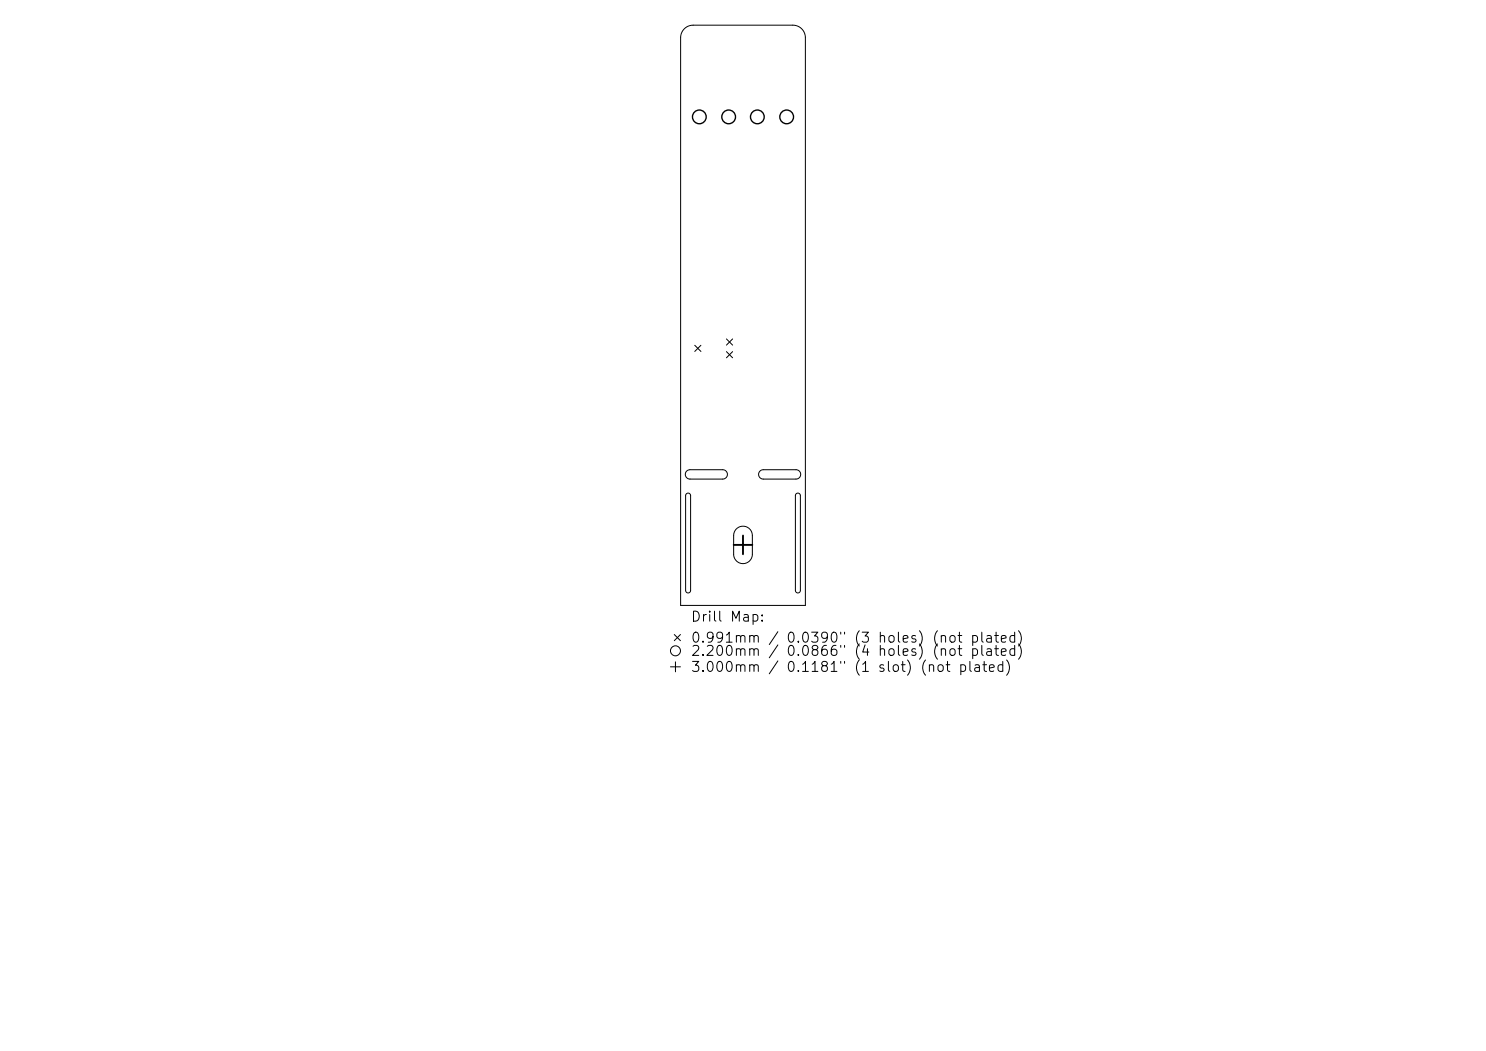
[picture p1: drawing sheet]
<svg xmlns="http://www.w3.org/2000/svg" width="297mm" height="210mm" viewBox="0 0 297 210" stroke-linecap="round" stroke-linejoin="round" font-family="sans-serif">
<defs><g id="words">
<g font-size="2">
<text x="137.9" y="124.7">Drill Map:</text>
<text x="137.9" y="128.9">0.991mm / 0.0390&quot; (3 holes) (not plated)</text>
<text x="137.9" y="131.6">2.200mm / 0.0866&quot; (4 holes) (not plated)</text>
<text x="137.9" y="134.8">3.000mm / 0.1181&quot; (1 slot) (not plated)</text>
</g>
</g></defs>
<g fill="none" stroke="#000" stroke-width=".2">
<path d="M136.8 5.8a2.49 2.49 0 0 1 1.7-.8h20a2.49 2.49 0 0 1 2.5 2.5v113.5h-25v-113.5a2.49 2.49 0 0 1 .8-1.7zM138.9 69l1.2 1.2M140.1 69l-1.2 1.2M145.2 67.7l1.2 1.3M145.2 70.3l1.2 1.2M146.4 67.7l-1.2 1.3M146.4 70.3l-1.2 1.2M137.2 98.7l.5-.1 .3 .4v19l-.1 .3-.4 .2-.3-.2-.2-.3v-19zM137.2 94.1l.7-.2h6.5a.94 .94 0 0 1 1 .9 .94 .94 0 0 1-1 .9h-6.5a.94 .94 0 0 1-.9-.5 .94 .94 0 0 1 .2-1.1zM151.9 94.1l.7-.2h6.5a.94 .94 0 0 1 .9 .9 .94 .94 0 0 1-.9 .9h-6.5a.93 .93 0 0 1-.9-.5 .93 .93 0 0 1 .2-1.1zM159.1 98.7l.6-.1 .3 .4v19l-.2 .3-.3 .2-.4-.2-.1-.3v-19zM147.2 105.7a1.87 1.87 0 0 1 2-.4 1.87 1.87 0 0 1 1.2 1.7v3.8a1.87 1.87 0 0 1-1.9 1.8 1.87 1.87 0 0 1-1.9-1.8v-4l.2-.6z"/>
<path d="M134 133.2h2M134.8 126.8l1.2 1.2M135 132.2v2M136 126.8l-1.2 1.2"/>
<circle cx="135" cy="130" r="1"/>
</g>
<g fill="none" stroke="#000" stroke-width=".27">
<circle cx="139.8" cy="23.4" r="1.37"/>
<circle cx="145.6" cy="23.4" r="1.37"/>
<circle cx="151.4" cy="23.4" r="1.37"/>
<circle cx="157.2" cy="23.4" r="1.37"/>
</g>
<path d="M146.6 108.9h3.8M148.5 107v3.8" fill="none" stroke="#000" stroke-width=".37"/>
<use href="#words"/>
</svg>
